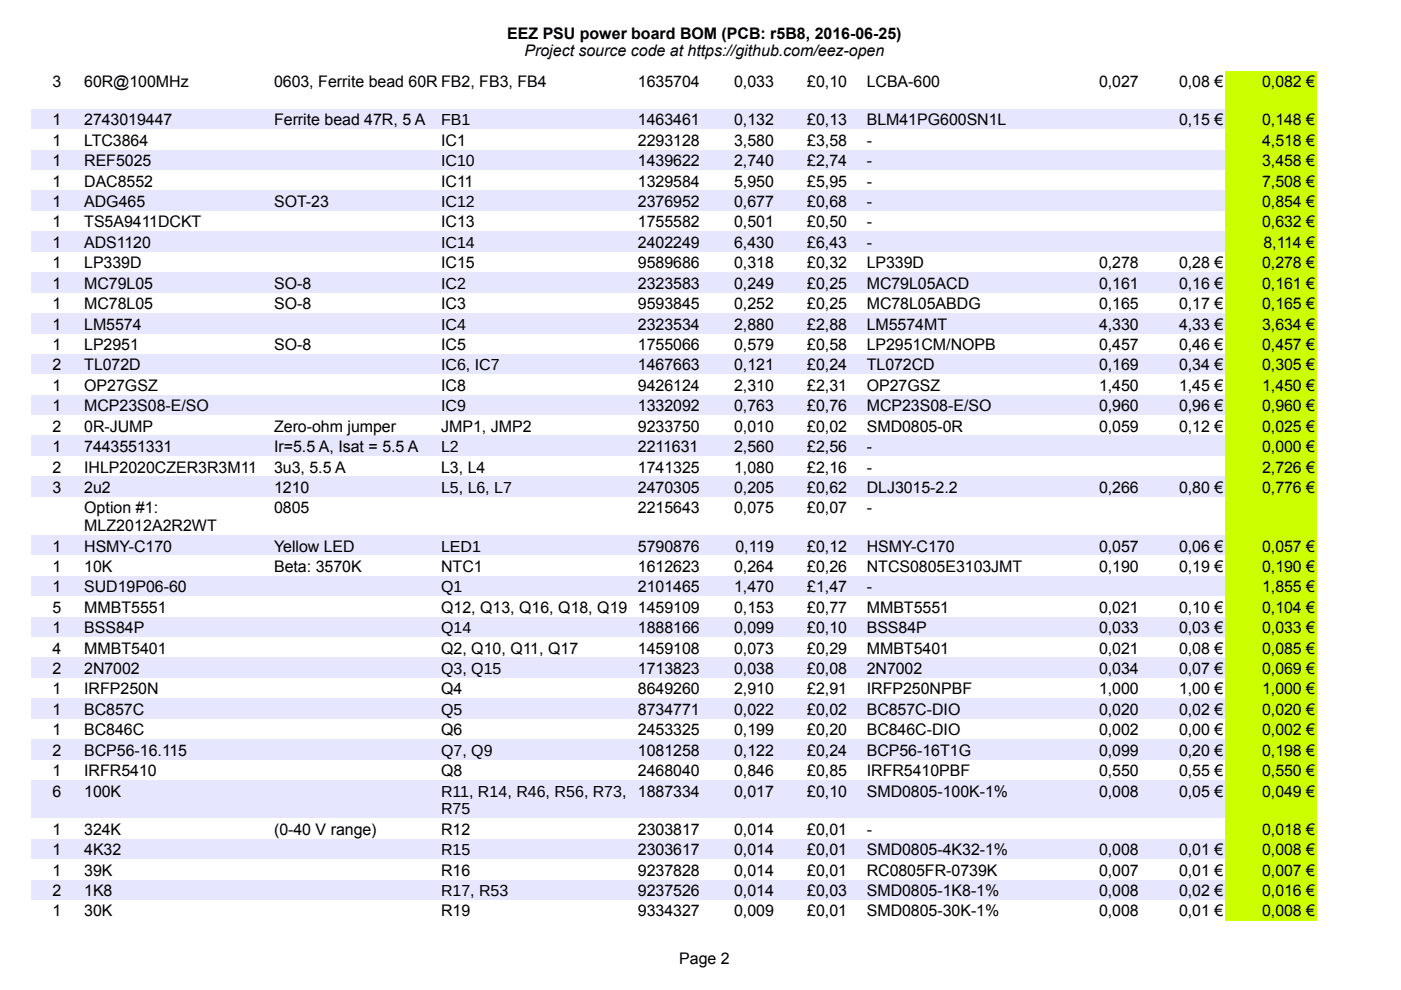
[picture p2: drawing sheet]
<svg xmlns="http://www.w3.org/2000/svg" width="297mm" height="210mm" viewBox="0 0 297 210" stroke-linecap="round" stroke-linejoin="round" font-family="sans-serif">
<defs><g id="words">
<g font-size="3.4">
<text x="107.5" y="8.2">EEZ PSU power board BOM (PCB: r5B8, 2016-06-25)</text>
<text x="111.2" y="12">Project source code at https://github.com/eez-open</text>
<text x="11.1" y="18.5">3</text>
<text x="17.9" y="18.5">60R@100MHz</text>
<text x="58.1" y="18.5">0603, Ferrite bead 60R</text>
<text x="93.5" y="18.5">FB2, FB3, FB4</text>
<text x="135.3" y="18.5">1635704</text>
<text x="155.6" y="18.5">0,033</text>
<text x="171.2" y="18.5">£0,10</text>
<text x="183.8" y="18.5">LCBA-600</text>
<text x="233" y="18.5">0,027</text>
<text x="250" y="18.5">0,08 €</text>
<text x="267.6" y="18.5">0,082 €</text>
<text x="11.1" y="26.6">1</text>
<text x="17.9" y="26.6">2743019447</text>
<text x="58.1" y="26.6">Ferrite bead 47R, 5 A</text>
<text x="93.5" y="26.6">FB1</text>
<text x="135.3" y="26.6">1463461</text>
<text x="155.6" y="26.6">0,132</text>
<text x="171.2" y="26.6">£0,13</text>
<text x="183.8" y="26.6">BLM41PG600SN1L</text>
<text x="250" y="26.6">0,15 €</text>
<text x="267.6" y="26.6">0,148 €</text>
<text x="11.1" y="30.9">1</text>
<text x="11.1" y="35.2">1</text>
<text x="17.9" y="30.9">LTC3864</text>
<text x="17.9" y="35.2">REF5025</text>
<text x="93.5" y="30.9">IC1</text>
<text x="93.5" y="35.2">IC10</text>
<text x="135.3" y="30.9">2293128</text>
<text x="135.3" y="35.2">1439622</text>
<text x="155.6" y="30.9">3,580</text>
<text x="155.6" y="35.2">2,740</text>
<text x="171.2" y="30.9">£3,58</text>
<text x="171.2" y="35.2">£2,74</text>
<text x="183.8" y="30.9">-</text>
<text x="183.8" y="35.2">-</text>
<text x="267.6" y="30.9">4,518 €</text>
<text x="267.6" y="35.2">3,458 €</text>
<text x="11.1" y="39.5">1</text>
<text x="17.9" y="39.5">DAC8552</text>
<text x="93.5" y="39.5">IC11</text>
<text x="135.3" y="39.5">1329584</text>
<text x="155.6" y="39.5">5,950</text>
<text x="171.2" y="39.5">£5,95</text>
<text x="183.8" y="39.5">-</text>
<text x="267.6" y="39.5">7,508 €</text>
<text x="11.1" y="43.9">1</text>
<text x="17.9" y="43.9">ADG465</text>
<text x="58.1" y="43.9">SOT-23</text>
<text x="93.5" y="43.9">IC12</text>
<text x="135.3" y="43.9">2376952</text>
<text x="155.6" y="43.9">0,677</text>
<text x="171.2" y="43.9">£0,68</text>
<text x="183.8" y="43.9">-</text>
<text x="267.6" y="43.9">0,854 €</text>
<text x="11.1" y="48.2">1</text>
<text x="11.1" y="52.6">1</text>
<text x="17.9" y="48.2">TS5A9411DCKT</text>
<text x="17.9" y="52.6">ADS1120</text>
<text x="93.5" y="48.2">IC13</text>
<text x="93.5" y="52.6">IC14</text>
<text x="135.3" y="48.2">1755582</text>
<text x="135.3" y="52.6">2402249</text>
<text x="155.6" y="48.2">0,501</text>
<text x="155.6" y="52.6">6,430</text>
<text x="171.2" y="48.2">£0,50</text>
<text x="171.2" y="52.6">£6,43</text>
<text x="183.8" y="48.2">-</text>
<text x="183.8" y="52.6">-</text>
<text x="267.6" y="48.2">0,632 €</text>
<text x="267.9" y="52.6">8,114 €</text>
<text x="11.1" y="56.9">1</text>
<text x="17.9" y="56.9">LP339D</text>
<text x="93.5" y="56.9">IC15</text>
<text x="135.3" y="56.9">9589686</text>
<text x="155.6" y="56.9">0,318</text>
<text x="171.2" y="56.9">£0,32</text>
<text x="183.8" y="56.9">LP339D</text>
<text x="233" y="56.9">0,278</text>
<text x="250" y="56.9">0,28 €</text>
<text x="267.6" y="56.9">0,278 €</text>
<text x="11.1" y="61.2">1</text>
<text x="11.1" y="65.5">1</text>
<text x="17.9" y="61.2">MC79L05</text>
<text x="17.9" y="65.5">MC78L05</text>
<text x="58.1" y="61.2">SO-8</text>
<text x="58.1" y="65.5">SO-8</text>
<text x="93.5" y="61.2">IC2</text>
<text x="93.5" y="65.5">IC3</text>
<text x="135.3" y="61.2">2323583</text>
<text x="135.3" y="65.5">9593845</text>
<text x="155.6" y="61.2">0,249</text>
<text x="155.6" y="65.5">0,252</text>
<text x="171.2" y="61.2">£0,25</text>
<text x="171.2" y="65.5">£0,25</text>
<text x="183.8" y="61.2">MC79L05ACD</text>
<text x="183.8" y="65.5">MC78L05ABDG</text>
<text x="233" y="61.2">0,161</text>
<text x="233" y="65.5">0,165</text>
<text x="250" y="61.2">0,16 €</text>
<text x="250" y="65.5">0,17 €</text>
<text x="267.6" y="61.2">0,161 €</text>
<text x="267.6" y="65.5">0,165 €</text>
<text x="11.1" y="69.9">1</text>
<text x="17.9" y="69.9">LM5574</text>
<text x="93.5" y="69.9">IC4</text>
<text x="135.3" y="69.9">2323534</text>
<text x="155.6" y="69.9">2,880</text>
<text x="171.2" y="69.9">£2,88</text>
<text x="183.8" y="69.9">LM5574MT</text>
<text x="233" y="69.9">4,330</text>
<text x="250" y="69.9">4,33 €</text>
<text x="267.6" y="69.9">3,634 €</text>
<text x="11.1" y="74.2">1</text>
<text x="17.9" y="74.2">LP2951</text>
<text x="58.1" y="74.2">SO-8</text>
<text x="93.5" y="74.2">IC5</text>
<text x="135.3" y="74.2">1755066</text>
<text x="155.6" y="74.2">0,579</text>
<text x="171.2" y="74.2">£0,58</text>
<text x="183.8" y="74.2">LP2951CM/NOPB</text>
<text x="233" y="74.2">0,457</text>
<text x="250" y="74.2">0,46 €</text>
<text x="267.6" y="74.2">0,457 €</text>
<text x="11.1" y="78.5">2</text>
<text x="11.1" y="82.9">1</text>
<text x="17.9" y="78.5">TL072D</text>
<text x="17.9" y="82.9">OP27GSZ</text>
<text x="93.5" y="78.5">IC6, IC7</text>
<text x="93.5" y="82.9">IC8</text>
<text x="135.3" y="78.5">1467663</text>
<text x="135.3" y="82.9">9426124</text>
<text x="155.6" y="78.5">0,121</text>
<text x="155.6" y="82.9">2,310</text>
<text x="171.2" y="78.5">£0,24</text>
<text x="171.2" y="82.9">£2,31</text>
<text x="183.8" y="78.5">TL072CD</text>
<text x="183.8" y="82.9">OP27GSZ</text>
<text x="233" y="78.5">0,169</text>
<text x="233" y="82.9">1,450</text>
<text x="250" y="78.5">0,34 €</text>
<text x="250" y="82.9">1,45 €</text>
<text x="267.6" y="78.5">0,305 €</text>
<text x="267.6" y="82.9">1,450 €</text>
<text x="11.1" y="87.2">1</text>
<text x="17.9" y="87.2">MCP23S08-E/SO</text>
<text x="93.5" y="87.2">IC9</text>
<text x="135.3" y="87.2">1332092</text>
<text x="155.6" y="87.2">0,763</text>
<text x="171.2" y="87.2">£0,76</text>
<text x="183.8" y="87.2">MCP23S08-E/SO</text>
<text x="233" y="87.2">0,960</text>
<text x="250" y="87.2">0,96 €</text>
<text x="267.6" y="87.2">0,960 €</text>
<text x="11.1" y="91.5">2</text>
<text x="11.1" y="95.8">1</text>
<text x="17.9" y="91.5">0R-JUMP</text>
<text x="17.9" y="95.8">7443551331</text>
<text x="58.1" y="91.5">Zero-ohm jumper</text>
<text x="58.1" y="95.8">Ir=5.5 A, Isat = 5.5 A</text>
<text x="93.5" y="91.5">JMP1, JMP2</text>
<text x="93.5" y="95.8">L2</text>
<text x="135.3" y="91.5">9233750</text>
<text x="135.3" y="95.8">2211631</text>
<text x="155.6" y="91.5">0,010</text>
<text x="155.6" y="95.8">2,560</text>
<text x="171.2" y="91.5">£0,02</text>
<text x="171.2" y="95.8">£2,56</text>
<text x="183.8" y="91.5">SMD0805-0R</text>
<text x="183.8" y="95.8">-</text>
<text x="233" y="91.5">0,059</text>
<text x="250" y="91.5">0,12 €</text>
<text x="267.6" y="91.5">0,025 €</text>
<text x="267.6" y="95.8">0,000 €</text>
<text x="11.1" y="100.2">2</text>
<text x="17.9" y="100.2">IHLP2020CZER3R3M11</text>
<text x="58.1" y="100.2">3u3, 5.5 A</text>
<text x="93.5" y="100.2">L3, L4</text>
<text x="135.3" y="100.2">1741325</text>
<text x="155.6" y="100.2">1,080</text>
<text x="171.2" y="100.2">£2,16</text>
<text x="183.8" y="100.2">-</text>
<text x="267.6" y="100.2">2,726 €</text>
<text x="11.1" y="104.5">3</text>
<text x="17.9" y="104.5">2u2</text>
<text x="58.1" y="104.5">1210</text>
<text x="93.5" y="104.5">L5, L6, L7</text>
<text x="135.3" y="104.5">2470305</text>
<text x="155.6" y="104.5">0,205</text>
<text x="171.2" y="104.5">£0,62</text>
<text x="183.8" y="104.5">DLJ3015-2.2</text>
<text x="233" y="104.5">0,266</text>
<text x="250" y="104.5">0,80 €</text>
<text x="267.6" y="104.5">0,776 €</text>
<text x="17.9" y="108.8">Option #1:</text>
<text x="17.9" y="112.6">MLZ2012A2R2WT</text>
<text x="58.1" y="108.8">0805</text>
<text x="135.3" y="108.8">2215643</text>
<text x="155.6" y="108.8">0,075</text>
<text x="171.2" y="108.8">£0,07</text>
<text x="183.8" y="108.8">-</text>
<text x="11.1" y="116.9">1</text>
<text x="17.9" y="116.9">HSMY-C170</text>
<text x="58.1" y="116.9">Yellow LED</text>
<text x="93.5" y="116.9">LED1</text>
<text x="135.3" y="116.9">5790876</text>
<text x="155.9" y="116.9">0,119</text>
<text x="171.2" y="116.9">£0,12</text>
<text x="183.8" y="116.9">HSMY-C170</text>
<text x="233" y="116.9">0,057</text>
<text x="250" y="116.9">0,06 €</text>
<text x="267.6" y="116.9">0,057 €</text>
<text x="11.1" y="121.2">1</text>
<text x="11.1" y="125.6">1</text>
<text x="17.9" y="121.2">10K</text>
<text x="17.9" y="125.6">SUD19P06-60</text>
<text x="58.1" y="121.2">Beta: 3570K</text>
<text x="93.5" y="121.2">NTC1</text>
<text x="93.5" y="125.6">Q1</text>
<text x="135.3" y="121.2">1612623</text>
<text x="135.3" y="125.6">2101465</text>
<text x="155.6" y="121.2">0,264</text>
<text x="155.6" y="125.6">1,470</text>
<text x="171.2" y="121.2">£0,26</text>
<text x="171.2" y="125.6">£1,47</text>
<text x="183.8" y="121.2">NTCS0805E3103JMT</text>
<text x="183.8" y="125.6">-</text>
<text x="233" y="121.2">0,190</text>
<text x="250" y="121.2">0,19 €</text>
<text x="267.6" y="121.2">0,190 €</text>
<text x="267.6" y="125.6">1,855 €</text>
<text x="11.1" y="129.9">5</text>
<text x="17.9" y="129.9">MMBT5551</text>
<text x="93.5" y="129.9">Q12, Q13, Q16, Q18, Q19</text>
<text x="135.3" y="129.9">1459109</text>
<text x="155.6" y="129.9">0,153</text>
<text x="171.2" y="129.9">£0,77</text>
<text x="183.8" y="129.9">MMBT5551</text>
<text x="233" y="129.9">0,021</text>
<text x="250" y="129.9">0,10 €</text>
<text x="267.6" y="129.9">0,104 €</text>
<text x="11.1" y="134.3">1</text>
<text x="17.9" y="134.3">BSS84P</text>
<text x="93.5" y="134.3">Q14</text>
<text x="135.3" y="134.3">1888166</text>
<text x="155.6" y="134.3">0,099</text>
<text x="171.2" y="134.3">£0,10</text>
<text x="183.8" y="134.3">BSS84P</text>
<text x="233" y="134.3">0,033</text>
<text x="250" y="134.3">0,03 €</text>
<text x="267.6" y="134.3">0,033 €</text>
<text x="11.1" y="138.6">4</text>
<text x="11.1" y="142.9">2</text>
<text x="17.9" y="138.6">MMBT5401</text>
<text x="17.9" y="142.9">2N7002</text>
<text x="93.5" y="138.6">Q2, Q10, Q11, Q17</text>
<text x="93.5" y="142.9">Q3, Q15</text>
<text x="135.3" y="138.6">1459108</text>
<text x="135.3" y="142.9">1713823</text>
<text x="155.6" y="138.6">0,073</text>
<text x="155.6" y="142.9">0,038</text>
<text x="171.2" y="138.6">£0,29</text>
<text x="171.2" y="142.9">£0,08</text>
<text x="183.8" y="138.6">MMBT5401</text>
<text x="183.8" y="142.9">2N7002</text>
<text x="233" y="138.6">0,021</text>
<text x="233" y="142.9">0,034</text>
<text x="250" y="138.6">0,08 €</text>
<text x="250" y="142.9">0,07 €</text>
<text x="267.6" y="138.6">0,085 €</text>
<text x="267.6" y="142.9">0,069 €</text>
<text x="11.1" y="147.2">1</text>
<text x="17.9" y="147.2">IRFP250N</text>
<text x="93.5" y="147.2">Q4</text>
<text x="135.3" y="147.2">8649260</text>
<text x="155.6" y="147.2">2,910</text>
<text x="171.2" y="147.2">£2,91</text>
<text x="183.8" y="147.2">IRFP250NPBF</text>
<text x="233" y="147.2">1,000</text>
<text x="250" y="147.2">1,00 €</text>
<text x="267.6" y="147.2">1,000 €</text>
<text x="11.1" y="151.6">1</text>
<text x="11.1" y="155.9">1</text>
<text x="17.9" y="151.6">BC857C</text>
<text x="17.9" y="155.9">BC846C</text>
<text x="93.5" y="151.6">Q5</text>
<text x="93.5" y="155.9">Q6</text>
<text x="135.3" y="151.6">8734771</text>
<text x="135.3" y="155.9">2453325</text>
<text x="155.6" y="151.6">0,022</text>
<text x="155.6" y="155.9">0,199</text>
<text x="171.2" y="151.6">£0,02</text>
<text x="171.2" y="155.9">£0,20</text>
<text x="183.8" y="151.6">BC857C-DIO</text>
<text x="183.8" y="155.9">BC846C-DIO</text>
<text x="233" y="151.6">0,020</text>
<text x="233" y="155.9">0,002</text>
<text x="250" y="151.6">0,02 €</text>
<text x="250" y="155.9">0,00 €</text>
<text x="267.6" y="151.6">0,020 €</text>
<text x="267.6" y="155.9">0,002 €</text>
<text x="11.1" y="160.2">2</text>
<text x="17.9" y="160.2">BCP56-16.115</text>
<text x="93.5" y="160.2">Q7, Q9</text>
<text x="135.3" y="160.2">1081258</text>
<text x="155.6" y="160.2">0,122</text>
<text x="171.2" y="160.2">£0,24</text>
<text x="183.8" y="160.2">BCP56-16T1G</text>
<text x="233" y="160.2">0,099</text>
<text x="250" y="160.2">0,20 €</text>
<text x="267.6" y="160.2">0,198 €</text>
<text x="11.1" y="164.6">1</text>
<text x="17.9" y="164.6">IRFR5410</text>
<text x="93.5" y="164.6">Q8</text>
<text x="135.3" y="164.6">2468040</text>
<text x="155.6" y="164.6">0,846</text>
<text x="171.2" y="164.6">£0,85</text>
<text x="183.8" y="164.6">IRFR5410PBF</text>
<text x="233" y="164.6">0,550</text>
<text x="250" y="164.6">0,55 €</text>
<text x="267.6" y="164.6">0,550 €</text>
<text x="11.1" y="168.9">6</text>
<text x="17.9" y="168.9">100K</text>
<text x="93.5" y="168.9">R11, R14, R46, R56, R73,</text>
<text x="93.5" y="172.7">R75</text>
<text x="135.3" y="168.9">1887334</text>
<text x="155.6" y="168.9">0,017</text>
<text x="171.2" y="168.9">£0,10</text>
<text x="183.8" y="168.9">SMD0805-100K-1%</text>
<text x="233" y="168.9">0,008</text>
<text x="250" y="168.9">0,05 €</text>
<text x="267.6" y="168.9">0,049 €</text>
<text x="11.1" y="177">1</text>
<text x="17.9" y="177">324K</text>
<text x="58.1" y="177">(0-40 V range)</text>
<text x="93.5" y="177">R12</text>
<text x="135.3" y="177">2303817</text>
<text x="155.6" y="177">0,014</text>
<text x="171.2" y="177">£0,01</text>
<text x="183.8" y="177">-</text>
<text x="267.6" y="177">0,018 €</text>
<text x="11.1" y="181.3">1</text>
<text x="11.1" y="185.7">1</text>
<text x="17.9" y="181.3">4K32</text>
<text x="17.9" y="185.7">39K</text>
<text x="93.5" y="181.3">R15</text>
<text x="93.5" y="185.7">R16</text>
<text x="135.3" y="181.3">2303617</text>
<text x="135.3" y="185.7">9237828</text>
<text x="155.6" y="181.3">0,014</text>
<text x="155.6" y="185.7">0,014</text>
<text x="171.2" y="181.3">£0,01</text>
<text x="171.2" y="185.7">£0,01</text>
<text x="183.8" y="181.3">SMD0805-4K32-1%</text>
<text x="183.8" y="185.7">RC0805FR-0739K</text>
<text x="233" y="181.3">0,008</text>
<text x="233" y="185.7">0,007</text>
<text x="250" y="181.3">0,01 €</text>
<text x="250" y="185.7">0,01 €</text>
<text x="267.6" y="181.3">0,008 €</text>
<text x="267.6" y="185.7">0,007 €</text>
<text x="11.1" y="190">2</text>
<text x="17.9" y="190">1K8</text>
<text x="93.5" y="190">R17, R53</text>
<text x="135.3" y="190">9237526</text>
<text x="155.6" y="190">0,014</text>
<text x="171.2" y="190">£0,03</text>
<text x="183.8" y="190">SMD0805-1K8-1%</text>
<text x="233" y="190">0,008</text>
<text x="250" y="190">0,02 €</text>
<text x="267.6" y="190">0,016 €</text>
<text x="11.1" y="194.3">1</text>
<text x="17.9" y="194.3">30K</text>
<text x="93.5" y="194.3">R19</text>
<text x="135.3" y="194.3">9334327</text>
<text x="155.6" y="194.3">0,009</text>
<text x="171.2" y="194.3">£0,01</text>
<text x="183.8" y="194.3">SMD0805-30K-1%</text>
<text x="233" y="194.3">0,008</text>
<text x="250" y="194.3">0,01 €</text>
<text x="267.6" y="194.3">0,008 €</text>
<text x="144" y="204.4">Page 2</text>
</g>
</g></defs>
<path d="M259.7 15h19.5v8.1h-19.5z" fill-rule="evenodd" fill="#cf0"/>
<path d="M6.7 23.1h253v4.4h-253z" fill-rule="evenodd" fill="#e6e6ff"/>
<path d="M259.7 23.1h19.5v4.4h-19.5z" fill-rule="evenodd" fill="#cf0"/>
<path d="M6.7 27.4h253v4.4h-253z" fill-rule="evenodd" fill="#fff"/>
<path d="M259.7 27.4h19.5v4.4h-19.5z" fill-rule="evenodd" fill="#cf0"/>
<path d="M6.7 31.8h253v4.3h-253z" fill-rule="evenodd" fill="#e6e6ff"/>
<path d="M259.7 31.8h19.5v4.3h-19.5z" fill-rule="evenodd" fill="#cf0"/>
<path d="M6.7 36.1h253v4.4h-253z" fill-rule="evenodd" fill="#fff"/>
<path d="M259.7 36.1h19.5v4.4h-19.5z" fill-rule="evenodd" fill="#cf0"/>
<path d="M6.7 40.4h253v4.4h-253z" fill-rule="evenodd" fill="#e6e6ff"/>
<path d="M259.7 40.4h19.5v4.4h-19.5z" fill-rule="evenodd" fill="#cf0"/>
<path d="M6.7 44.8h253v4.3h-253z" fill-rule="evenodd" fill="#fff"/>
<path d="M259.7 44.8h19.5v4.3h-19.5z" fill-rule="evenodd" fill="#cf0"/>
<path d="M6.7 49.1h253v4.3h-253z" fill-rule="evenodd" fill="#e6e6ff"/>
<path d="M259.7 49.1h19.5v4.3h-19.5z" fill-rule="evenodd" fill="#cf0"/>
<path d="M6.7 53.4h253v4.4h-253z" fill-rule="evenodd" fill="#fff"/>
<path d="M259.7 53.4h19.5v4.4h-19.5z" fill-rule="evenodd" fill="#cf0"/>
<path d="M6.7 57.7h253v4.4h-253z" fill-rule="evenodd" fill="#e6e6ff"/>
<path d="M259.7 57.7h19.5v4.4h-19.5z" fill-rule="evenodd" fill="#cf0"/>
<path d="M6.7 62.1h253v4.3h-253z" fill-rule="evenodd" fill="#fff"/>
<path d="M259.7 62.1h19.5v4.3h-19.5z" fill-rule="evenodd" fill="#cf0"/>
<path d="M6.7 66.4h253v4.4h-253z" fill-rule="evenodd" fill="#e6e6ff"/>
<path d="M259.7 66.4h19.5v4.4h-19.5z" fill-rule="evenodd" fill="#cf0"/>
<path d="M6.7 70.8h253v4.3h-253z" fill-rule="evenodd" fill="#fff"/>
<path d="M259.7 70.8h19.5v4.3h-19.5z" fill-rule="evenodd" fill="#cf0"/>
<path d="M6.7 75.1h253v4.3h-253z" fill-rule="evenodd" fill="#e6e6ff"/>
<path d="M259.7 75.1h19.5v4.3h-19.5z" fill-rule="evenodd" fill="#cf0"/>
<path d="M6.7 79.4h253v4.3h-253z" fill-rule="evenodd" fill="#fff"/>
<path d="M259.7 79.4h19.5v4.3h-19.5z" fill-rule="evenodd" fill="#cf0"/>
<path d="M6.7 83.7h253v4.4h-253z" fill-rule="evenodd" fill="#e6e6ff"/>
<path d="M259.7 83.7h19.5v4.4h-19.5z" fill-rule="evenodd" fill="#cf0"/>
<path d="M6.7 88.1h253v4.3h-253z" fill-rule="evenodd" fill="#fff"/>
<path d="M259.7 88.1h19.5v4.3h-19.5z" fill-rule="evenodd" fill="#cf0"/>
<path d="M6.7 92.4h253v4.3h-253z" fill-rule="evenodd" fill="#e6e6ff"/>
<path d="M259.7 92.4h19.5v4.3h-19.5z" fill-rule="evenodd" fill="#cf0"/>
<path d="M6.7 96.7h253v4.4h-253z" fill-rule="evenodd" fill="#fff"/>
<path d="M259.7 96.7h19.5v4.4h-19.5z" fill-rule="evenodd" fill="#cf0"/>
<path d="M6.7 101.1h253v4.3h-253z" fill-rule="evenodd" fill="#e6e6ff"/>
<path d="M259.7 101.1h19.5v4.3h-19.5z" fill-rule="evenodd" fill="#cf0"/>
<path d="M6.7 105.4h253v8.1h-253z" fill-rule="evenodd" fill="#fff"/>
<path d="M259.7 105.4h19.5v8.1h-19.5z" fill-rule="evenodd" fill="#cf0"/>
<path d="M6.7 113.5h253v4.3h-253z" fill-rule="evenodd" fill="#e6e6ff"/>
<path d="M259.7 113.5h19.5v4.3h-19.5z" fill-rule="evenodd" fill="#cf0"/>
<path d="M6.7 117.8h253v4.4h-253z" fill-rule="evenodd" fill="#fff"/>
<path d="M259.7 117.8h19.5v4.4h-19.5z" fill-rule="evenodd" fill="#cf0"/>
<path d="M6.7 122.2h253v4.3h-253z" fill-rule="evenodd" fill="#e6e6ff"/>
<path d="M259.7 122.2h19.5v4.3h-19.5z" fill-rule="evenodd" fill="#cf0"/>
<path d="M6.7 126.5h253v4.3h-253z" fill-rule="evenodd" fill="#fff"/>
<path d="M259.7 126.5h19.5v4.3h-19.5z" fill-rule="evenodd" fill="#cf0"/>
<path d="M6.7 130.8h253v4.3h-253z" fill-rule="evenodd" fill="#e6e6ff"/>
<path d="M259.7 130.8h19.5v4.3h-19.5z" fill-rule="evenodd" fill="#cf0"/>
<path d="M6.7 135.1h253v4.4h-253z" fill-rule="evenodd" fill="#fff"/>
<path d="M259.7 135.1h19.5v4.4h-19.5z" fill-rule="evenodd" fill="#cf0"/>
<path d="M6.7 139.5h253v4.3h-253z" fill-rule="evenodd" fill="#e6e6ff"/>
<path d="M259.7 139.5h19.5v4.3h-19.5z" fill-rule="evenodd" fill="#cf0"/>
<path d="M6.7 143.8h253v4.3h-253z" fill-rule="evenodd" fill="#fff"/>
<path d="M259.7 143.8h19.5v4.3h-19.5z" fill-rule="evenodd" fill="#cf0"/>
<path d="M6.7 148.1h253v4.4h-253z" fill-rule="evenodd" fill="#e6e6ff"/>
<path d="M259.7 148.1h19.5v4.4h-19.5z" fill-rule="evenodd" fill="#cf0"/>
<path d="M6.7 152.5h253v4.3h-253z" fill-rule="evenodd" fill="#fff"/>
<path d="M259.7 152.5h19.5v4.3h-19.5z" fill-rule="evenodd" fill="#cf0"/>
<path d="M6.7 156.8h253v4.3h-253z" fill-rule="evenodd" fill="#e6e6ff"/>
<path d="M259.7 156.8h19.5v4.3h-19.5z" fill-rule="evenodd" fill="#cf0"/>
<path d="M6.7 161.1h253v4.4h-253z" fill-rule="evenodd" fill="#fff"/>
<path d="M259.7 161.1h19.5v4.4h-19.5z" fill-rule="evenodd" fill="#cf0"/>
<path d="M6.7 165.5h253v8.1h-253z" fill-rule="evenodd" fill="#e6e6ff"/>
<path d="M259.7 165.5h19.5v8.1h-19.5z" fill-rule="evenodd" fill="#cf0"/>
<path d="M6.7 173.5h253v4.4h-253z" fill-rule="evenodd" fill="#fff"/>
<path d="M259.7 173.5h19.5v4.4h-19.5z" fill-rule="evenodd" fill="#cf0"/>
<path d="M6.7 177.9h253v4.3h-253z" fill-rule="evenodd" fill="#e6e6ff"/>
<path d="M259.7 177.9h19.5v4.3h-19.5z" fill-rule="evenodd" fill="#cf0"/>
<path d="M6.7 182.2h253v4.3h-253z" fill-rule="evenodd" fill="#fff"/>
<path d="M259.7 182.2h19.5v4.3h-19.5z" fill-rule="evenodd" fill="#cf0"/>
<path d="M6.7 186.5h253v4.4h-253z" fill-rule="evenodd" fill="#e6e6ff"/>
<path d="M259.7 186.5h19.5v4.4h-19.5z" fill-rule="evenodd" fill="#cf0"/>
<path d="M6.7 190.9h253v4.3h-253z" fill-rule="evenodd" fill="#fff"/>
<path d="M259.7 190.9h19.5v4.3h-19.5z" fill-rule="evenodd" fill="#cf0"/>
<use href="#words"/>
</svg>
